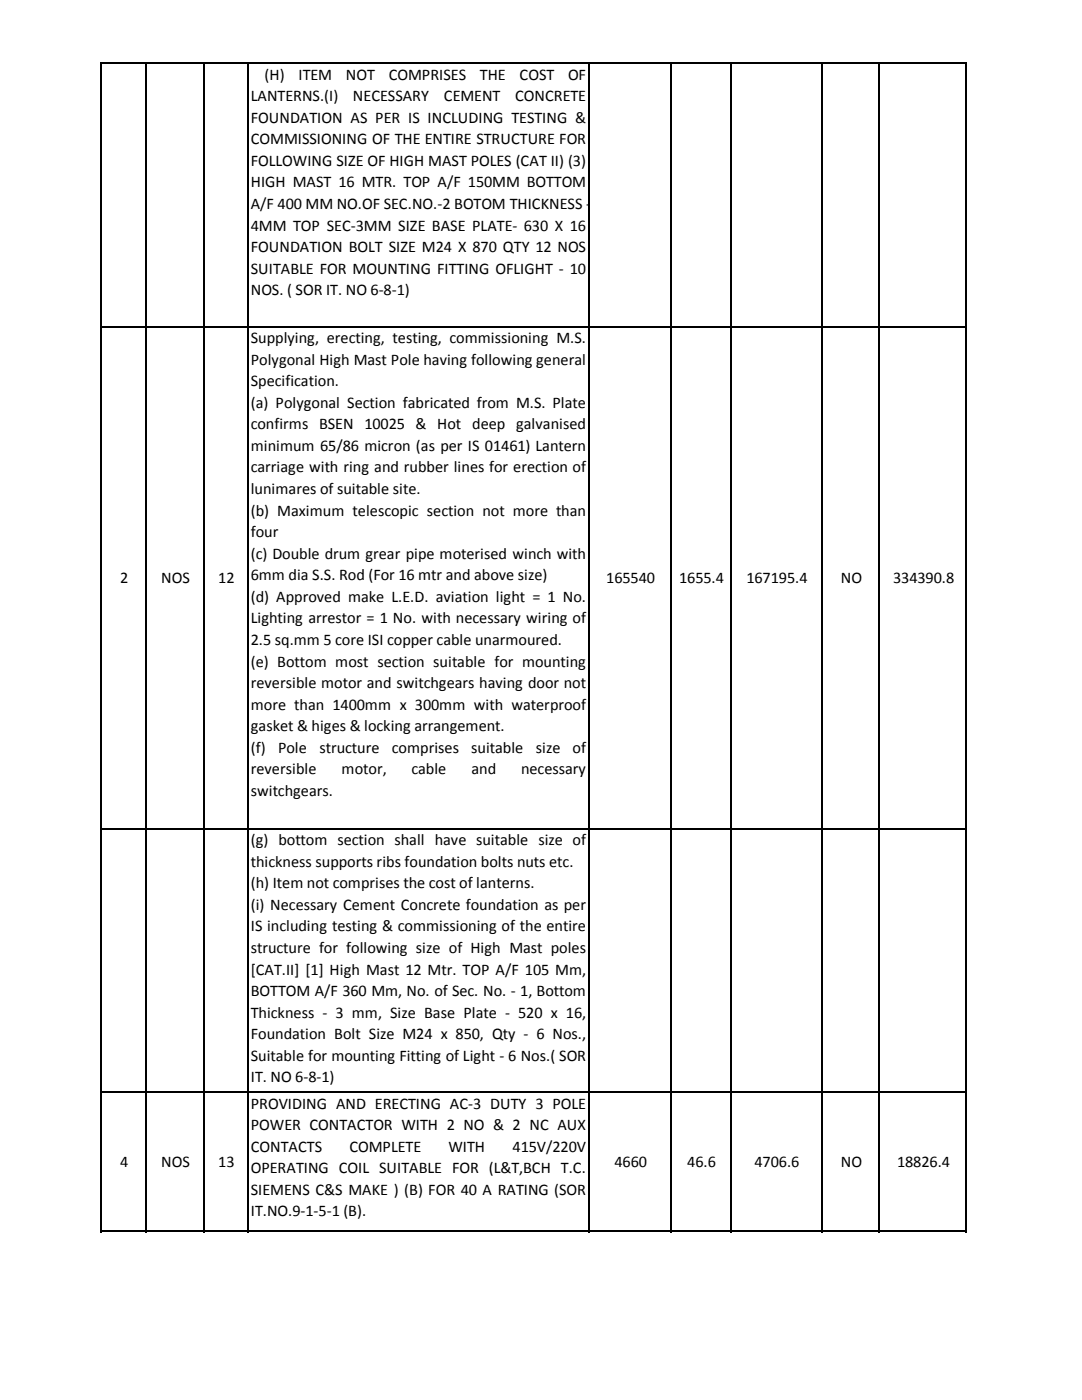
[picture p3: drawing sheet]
<svg xmlns="http://www.w3.org/2000/svg" width="216mm" height="279mm" viewBox="0 0 216 279" stroke-linecap="round" stroke-linejoin="round" font-family="sans-serif">
<defs><g id="words">
<g font-size="3.2">
<text x="52.8" y="15.9">(H)</text>
<text x="59.6" y="15.9">ITEM</text>
<text x="69" y="15.9">NOT</text>
<text x="77.6" y="15.9">COMPRISES</text>
<text x="95.8" y="15.9">THE</text>
<text x="103.7" y="15.9">COST</text>
<text x="113.3" y="15.9">OF</text>
<text x="50" y="20.2">LANTERNS.(I)</text>
<text x="70.4" y="20.2">NECESSARY</text>
<text x="88.6" y="20.2">CEMENT</text>
<text x="102.8" y="20.2">CONCRETE</text>
<text x="50" y="24.5">FOUNDATION AS PER IS INCLUDING TESTING &amp;</text>
<text x="50" y="28.8">COMMISSIONING OF THE ENTIRE STRUCTURE FOR</text>
<text x="50" y="33.1">FOLLOWING SIZE OF HIGH MAST POLES (CAT II) (3)</text>
<text x="50" y="37.4">HIGH MAST 16 MTR. TOP A/F 150MM BOTTOM</text>
<text x="50" y="41.7">A/F 400 MM NO.OF SEC.NO.-2 BOTOM THICKNESS -</text>
<text x="50" y="46">4MM TOP SEC-3MM SIZE BASE PLATE- 630 X 16</text>
<text x="50" y="50.3">FOUNDATION BOLT SIZE M24 X 870 QTY 12 NOS</text>
<text x="50" y="54.6">SUITABLE FOR MOUNTING FITTING OFLIGHT - 10</text>
<text x="50" y="58.9">NOS. ( SOR IT. NO 6-8-1)</text>
<text x="50" y="68.5">Supplying, erecting, testing, commissioning M.S.</text>
<text x="50" y="72.8">Polygonal High Mast Pole having following general</text>
<text x="50" y="77.1">Specification.</text>
<text x="50" y="81.4">(a) Polygonal Section fabricated from M.S. Plate</text>
<text x="50" y="85.7">confirms BSEN 10025 &amp; Hot deep galvanised</text>
<text x="50" y="90">minimum 65/86 micron (as per IS 01461) Lantern</text>
<text x="50" y="94.3">carriage with ring and rubber lines for erection of</text>
<text x="50" y="98.6">lunimares of suitable site.</text>
<text x="50" y="102.9">(b) Maximum telescopic section not more than</text>
<text x="50" y="107.2">four</text>
<text x="50" y="111.5">(c) Double drum grear pipe moterised winch with</text>
<text x="24" y="116.4">2</text>
<text x="32.2" y="116.4">NOS</text>
<text x="43.5" y="116.4">12</text>
<text x="50" y="115.8">6mm dia S.S. Rod (For 16 mtr and above size)</text>
<text x="121" y="116.4">165540</text>
<text x="135.5" y="116.4">1655.4</text>
<text x="148.9" y="116.4">167195.4</text>
<text x="167.8" y="116.4">NO</text>
<text x="178.2" y="116.4">334390.8</text>
<text x="50" y="120.1">(d) Approved make L.E.D. aviation light = 1 No.</text>
<text x="50" y="124.4">Lighting arrestor = 1 No. with necessary wiring of</text>
<text x="50" y="128.7">2.5 sq.mm 5 core ISI copper cable unarmoured.</text>
<text x="50" y="133">(e) Bottom most section suitable for mounting</text>
<text x="50" y="137.3">reversible motor and switchgears having door not</text>
<text x="50" y="141.6">more than 1400mm x 300mm with waterproof</text>
<text x="50" y="145.9">gasket &amp; higes &amp; locking arrangement.</text>
<text x="50" y="150.2">(f)</text>
<text x="50" y="154.6">reversible</text>
<text x="55.5" y="150.2">Pole</text>
<text x="63.7" y="150.2">structure</text>
<text x="68.2" y="154.6">motor,</text>
<text x="78.2" y="150.2">comprises</text>
<text x="82.1" y="154.6">cable</text>
<text x="94" y="150.2">suitable</text>
<text x="94.1" y="154.6">and</text>
<text x="104" y="154.6">necessary</text>
<text x="106.9" y="150.2">size</text>
<text x="114.3" y="150.2">of</text>
<text x="50" y="158.9">switchgears.</text>
<text x="50" y="168.7">(g) bottom section shall have suitable size of</text>
<text x="50" y="173">thickness supports ribs foundation bolts nuts etc.</text>
<text x="50" y="177.3">(h) Item not comprises the cost of lanterns.</text>
<text x="50" y="181.6">(i) Necessary Cement Concrete foundation as per</text>
<text x="50" y="185.9">IS including testing &amp; commissioning of the entire</text>
<text x="50" y="190.2">structure for following size of High Mast poles</text>
<text x="50" y="194.5">[CAT.II] [1] High Mast 12 Mtr. TOP A/F 105 Mm,</text>
<text x="50" y="198.8">BOTTOM A/F 360 Mm, No. of Sec. No. - 1, Bottom</text>
<text x="50" y="203.1">Thickness - 3 mm, Size Base Plate - 520 x 16,</text>
<text x="50" y="207.4">Foundation Bolt Size M24 x 850, Qty - 6 Nos.,</text>
<text x="50" y="211.7">Suitable for mounting Fitting of Light - 6 Nos.( SOR</text>
<text x="50" y="216">IT. NO 6-8-1)</text>
<text x="50" y="221.2">PROVIDING AND ERECTING AC-3 DUTY 3 POLE</text>
<text x="50" y="225.5">POWER CONTACTOR WITH 2 NO &amp; 2 NC AUX</text>
<text x="24" y="233">4</text>
<text x="32.2" y="233">NOS</text>
<text x="43.5" y="233">13</text>
<text x="50" y="229.9">CONTACTS</text>
<text x="69.7" y="229.9">COMPLETE</text>
<text x="89.5" y="229.9">WITH</text>
<text x="102.3" y="229.9">415V/220V</text>
<text x="122.6" y="233">4660</text>
<text x="137.1" y="233">46.6</text>
<text x="150.5" y="233">4706.6</text>
<text x="167.8" y="233">NO</text>
<text x="179" y="233">18826.4</text>
<text x="50" y="234.2">OPERATING COIL SUITABLE FOR (L&amp;T,BCH T.C.</text>
<text x="50" y="238.5">SIEMENS C&amp;S MAKE ) (B) FOR 40 A RATING (SOR</text>
<text x="50" y="242.8">IT.NO.9-1-5-1 (B).</text>
</g>
</g></defs>
<g fill="none" stroke="#000" stroke-width=".35">
<path d="M20.1 12.4v233.5M20.2 12.6h172.8M29.2 12.8v233.1M40.6 12.8v233.1M49.4 12.8v233.1M117.5 12.8v233.1M133.9 12.8v233.1M164 12.8v233.1M175.4 12.8v233.1M192.9 12.8v233.1M20.2 65.2h172.8M20.2 165.4h172.8"/>
<path d="M20.2 218h172.8M20.2 245.8h172.8"/>
</g>
<path d="M145.8 12.8v233.1" fill="none" stroke="#000" stroke-width=".36"/>
<use href="#words"/>
</svg>
